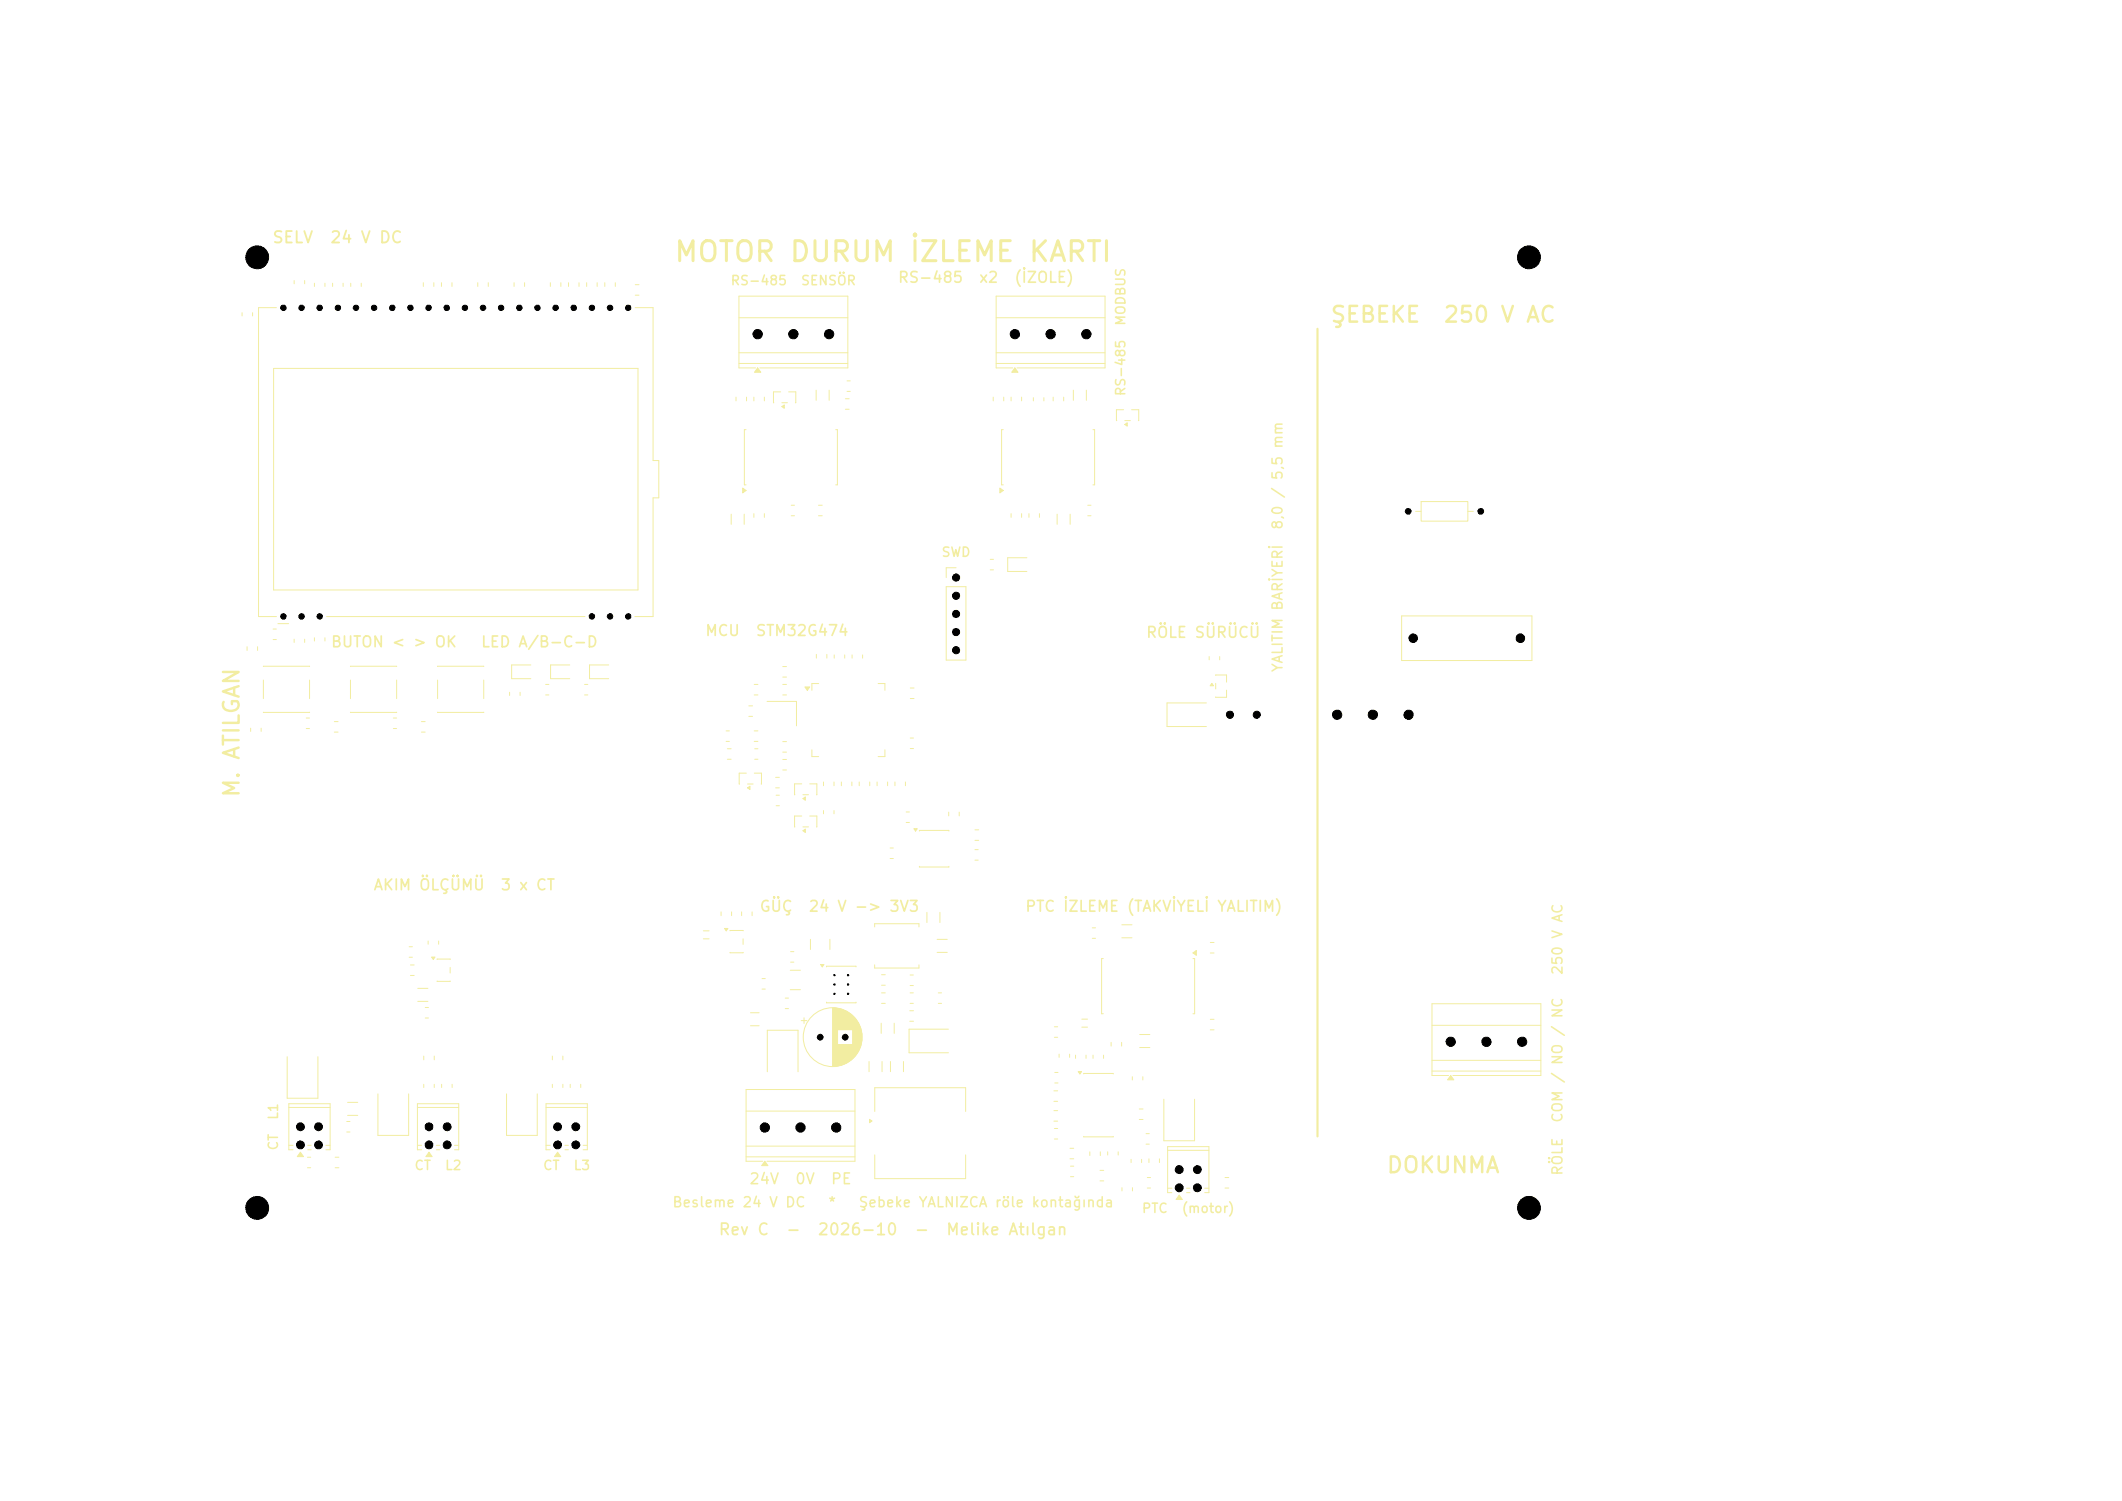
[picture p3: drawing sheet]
<svg xmlns="http://www.w3.org/2000/svg" width="297mm" height="210mm" viewBox="0 0 297 210" stroke-linecap="round" stroke-linejoin="round" font-family="sans-serif">
<defs><g id="words">
<text font-size="2.8" fill="#f2eda1" x="94.2" y="37.3">MOTOR DURUM İZLEME KARTI</text>
<g font-size="2.2" fill="#f2eda1">
<text x="186.1" y="45.7">ŞEBEKE</text>
<text x="201.9" y="45.7">250 V AC</text>
<text x="34.1" y="111.7" transform="rotate(-90 34.1 111.7)">M. ATILGAN</text>
<text x="193.9" y="164.7">DOKUNMA</text>
</g>
<g font-size="1.6" fill="#f2eda1">
<text x="38" y="34.4">SELV</text>
<text x="46.1" y="34.4">24 V DC</text>
<text x="100.5" y="173.2">Rev C</text>
<text x="109.9" y="173.2">-</text>
<text x="114.3" y="173.2">2026-10</text>
<text x="127.9" y="173.2">-</text>
<text x="132.3" y="173.2">Melike Atılgan</text>
</g>
<g font-size="1.5" fill="#f2eda1">
<text x="125.6" y="39.9">RS-485</text>
<text x="136.9" y="39.9">x2</text>
<text x="141.8" y="39.9">(İZOLE)</text>
<text x="98.6" y="89.4">MCU</text>
<text x="105.7" y="89.4">STM32G474</text>
<text x="160.3" y="89.6">RÖLE SÜRÜCÜ</text>
<text x="46.2" y="90.9">BUTON &lt; &gt; OK</text>
<text x="67.2" y="90.9">LED A/B-C-D</text>
<text x="52.2" y="124.9">AKIM ÖLÇÜMÜ</text>
<text x="70" y="124.9">3 x CT</text>
<text x="106.2" y="127.9">GÜÇ</text>
<text x="113.1" y="127.9">24 V -&gt; 3V3</text>
<text x="143.4" y="127.9">PTC İZLEME (TAKVİYELİ YALITIM)</text>
<text x="104.8" y="166.1">24V</text>
<text x="111.2" y="166.1">0V</text>
<text x="116.2" y="166.1">PE</text>
</g>
<g font-size="1.4" fill="#f2eda1">
<text x="179.9" y="74.2" transform="rotate(-90 179.9 74.2)">8,0 / 5,5 mm</text>
<text x="179.9" y="94.2" transform="rotate(-90 179.9 94.2)">YALITIM BARİYERİ</text>
<text x="219" y="136.5" transform="rotate(-90 219 136.5)">250 V AC</text>
<text x="219" y="157.2" transform="rotate(-90 219 157.2)">COM / NO / NC</text>
<text x="219" y="164.6" transform="rotate(-90 219 164.6)">RÖLE</text>
<text x="94" y="169.3">Besleme 24 V DC</text>
<text x="115.8" y="169.3">*</text>
<text x="120.1" y="169.3">Şebeke YALNIZCA röle kontağında</text>
</g>
<g font-size="1.3" fill="#f2eda1">
<text x="102.2" y="40.2">RS-485</text>
<text x="112" y="40.2">SENSÖR</text>
<text x="157.8" y="45.7" transform="rotate(-90 157.8 45.7)">MODBUS</text>
<text x="157.8" y="55.5" transform="rotate(-90 157.8 55.5)">RS-485</text>
<text x="131.7" y="78.2">SWD</text>
<text x="39.2" y="161.1" transform="rotate(-90 39.2 161.1)">CT</text>
<text x="39.2" y="156.8" transform="rotate(-90 39.2 156.8)">L1</text>
<text x="57.9" y="164">CT</text>
<text x="62.2" y="164">L2</text>
<text x="75.9" y="164">CT</text>
<text x="80.2" y="164">L3</text>
<text x="159.7" y="170">PTC</text>
<text x="165.3" y="170">(motor)</text>
</g>
</g></defs>
<path d="M184.4 46v113" fill="none" stroke="#f2eda1" stroke-width=".3"/>
<path d="M105.5 71.9v.5M107 71.9v.5M114.8 134.9h.5l-.2 .4zM115.7 135.3v-.1h4.1v.1M70.9 153v5.9h4.3v-5.9M115.7 140.2v.1h4.1v-.1M132.7 144h-5.5v3.3h5.5" fill="none" stroke="#f2eda1" stroke-width=".14"/>
<path d="M114.8 134.9h.5l-.2 .4z" fill="#f2eda1"/>
<g fill="none" stroke="#f2eda1" stroke-width=".14">
<path d="M44 39.6v.5M45.5 39.6v.5M59.2 39.6v.5M60.7 39.6v.5M82.1 39.6v.5M83.6 39.6v.5M139 55.6v.5M140.5 55.6v.5M114.6 70.7h.5M114.6 72.2h.5M76.4 95.8h.4M76.4 97.2h.4"/>
<path d="M107.4 98.1h4.1v3.5M119.3 91.6v.5M120.7 91.6v.5M132.8 113.6v.6M134.3 113.6v.6M79.8 151.7v.5M81.3 151.7v.5M121.6 148.5v1.4M123.5 148.5v1.4M155.5 145.8v.6M157 145.8v.6M200.4 143.5h15.3"/>
<path d="M200.4 148.4h15.3M200.4 149.9h15.3M202.7 150.5h-2.3v-10.1h15.3v10.1h-12.4M203 150.5l.5 .6h-.9zM43 161.9h.5M43 163.4h.5"/>
</g>
<path d="M203 150.5l.5 .6h-.9z" fill="#f2eda1"/>
<g fill="none" stroke="#f2eda1" stroke-width=".14">
<path d="M84.7 39.6v.5M86.1 39.6v.5M38.3 51.5h51v31h-51zM38.7 43h-2.5v43.3h2.5M88.9 43h2.5v21.4h.8v5.3h-.8v16.6h-2.5M148 71.9v1.5M149.8 71.9v1.5M38.9 87.3h1.5M45.7 86.3h36.2M49.1 93.2h6.4M49.1 95.1v2.6M49.1 99.6h6.4"/>
<path d="M55.5 95.1v2.6M109.6 93.3h.5M109.6 94.7h.5M114.3 91.6v.5M115.7 91.6v.5M59 101h.5M59 102.4h.5M115.3 113.4v.5M116.7 113.4v.5M136.5 118.9h.4M129.7 127.7v1.4M131.6 127.7v1.4"/>
<path d="M136.5 120.3h.4M121.7 156.6l.3 .2-.3 .3zM122.4 155.5v-3.3h12.8v3.3M162.9 153.8v5.8h4.3v-5.8M122.4 161.6v3.3h12.8v-3.3M155 161.2v.4M156.5 161.2v.4M160.8 162.1v.6M162.3 162.1v.6"/>
</g>
<path d="M121.7 156.6l.3 .2-.3 .3z" fill="#f2eda1"/>
<g fill="none" stroke="#f2eda1" stroke-width=".14">
<path d="M61.8 39.6v.5M63.3 39.6v.5M168.8 98.4h-5.5v3.3h5.5M55.1 100.5h.4M55.1 101.9h.4M112.2 114.2h-1l.1 1.5M112.4 115.7h.8M112.4 116.2l.3-.2v.5zM113.3 114.2h1v1.5M57.3 132.5h.4M57.3 133.9h.4M109.9 139.6h.5"/>
<path d="M40.2 147.8v5.9h4.3v-5.9M77.3 147.8v.5M78.8 147.8v.5M109.9 141.1h.5M147.5 152.6h.5M147.5 154.1h.5"/>
</g>
<path d="M112.4 116.2l.3-.2v.5z" fill="#f2eda1"/>
<path d="M109.3 54.8h-1v1.5M109.4 56.3h.8M109.4 56.9l.4-.3v.5zM110.4 54.8h1l-.1 1.5" fill="none" stroke="#f2eda1" stroke-width=".14"/>
<path d="M109.4 56.9l.4-.3v.5z" fill="#f2eda1"/>
<path d="M157.3 57.3h-1v1.5M157.4 58.8h.8M157.4 59.4l.4-.3v.5zM158.4 57.3h1l-.1 1.5M124.6 148.5v1.4M126.5 148.5v1.4" fill="none" stroke="#f2eda1" stroke-width=".14"/>
<path d="M157.4 59.4l.4-.3v.5z" fill="#f2eda1"/>
<path d="M136.5 116.1h.5M136.5 117.6h.5M40.4 154.9h5.8M40.4 160.2h.6M41 160.9h-.6v-6.5h5.8v6.5h-.6M42 161.2l.5 .6h-.9zM43.1 160.2h.5M43.1 160.9h.5M45.6 160.2h.6" fill="none" stroke="#f2eda1" stroke-width=".14"/>
<path d="M42 161.2l.5 .6h-.9z" fill="#f2eda1"/>
<path d="M102.3 71.9v1.5M104.2 71.9v1.5M105.6 95.8h.5M105.6 97.2h.5M109.6 103.8h.5M109.6 105.2h.5M101.4 129.9h.5l-.3 .3zM102.2 130.2h1.8M102.2 133.3h1.8M104 131.4v.7M148.2 147.5v.4M149.7 147.5v.4" fill="none" stroke="#f2eda1" stroke-width=".14"/>
<path d="M101.4 129.9h.5l-.3 .3z" fill="#f2eda1"/>
<g fill="none" stroke="#f2eda1" stroke-width=".14">
<path d="M150.2 54.6v1.4M152 54.6v1.4M103.9 68.3l.5 .3-.5 .4zM104.4 60.1h-.2v7.7h.2M117 60.1h.2v7.7h-.2M61.2 93.2h6.5M61.2 95.1v2.6M61.2 99.6h6.5M67.7 95.1v2.6M104.8 98.8h.5M169.2 91.9v.4M170.7 91.9v.4"/>
<path d="M104.8 100.2h.5M109.6 106.3h.5M109.6 107.7h.5M169.4 131.9h.5M169.4 133.3h.5M52.9 153v5.9h4.3v-5.9M152.5 161.2v.5M154 161.2v.5"/>
</g>
<path d="M103.9 68.3l.5 .3-.5 .4z" fill="#f2eda1"/>
<path d="M118.3 55.8h.6M118.3 57.3h.6M104.5 108.2h-1v1.5M104.6 109.7h.8M104.6 110.2l.4-.2v.5zM105.6 108.2h1l-.1 1.5" fill="none" stroke="#f2eda1" stroke-width=".14"/>
<path d="M104.6 110.2l.4-.2v.5z" fill="#f2eda1"/>
<g fill="none" stroke="#f2eda1" stroke-width=".14">
<path d="M143.7 78h-2.7v2h2.7M152.2 70.7h.5M152.2 72.2h.5M196.2 86.2h18.2v6.2h-18.2zM42.9 100.5h.4M42.9 101.9h.4M46.8 101h.5M46.8 102.4h.5M105.6 102.3h.5M105.6 103.7h.5M105.6 104.8h.5M105.6 106.2h.5"/>
<path d="M108.6 108.8h.5M108.6 110.2h.5M108.6 111.3h.5M108.6 112.7h.5M59.9 131.7v.4M61.4 131.7v.4M123.4 138.9h.5M127.4 138.9h.4M48.5 156.9h.5M48.5 158.4h.5M123.4 140.4h.5M127.4 140.4h.4"/>
<path d="M154 163.8h.5M154 165.2h.5M163.4 160.9h5.8M163.4 166.2h.6M164 166.9h-.6v-6.5h5.8v6.5h-.6M165 167.2l.5 .6h-.9zM166.1 166.2h.5M166.1 166.9h.5M168.6 166.2h.6"/>
</g>
<path d="M165 167.2l.5 .6h-.9z" fill="#f2eda1"/>
<g fill="none" stroke="#f2eda1" stroke-width=".14">
<path d="M41.2 39.3v.4M42.6 39.3v.4M49.1 39.6v.5M50.6 39.6v.5M66.9 39.6v.5M68.3 39.6v.5M88.9 39.8h.5M33.9 43.8v.4M35.4 43.8v.4M88.9 41.3h.5M103 55.6v.5M104.5 55.6v.5"/>
<path d="M114.2 54.6v1.4M116 54.6v1.4M141.5 55.6v.5M143 55.6v.5M138.6 78.3h.5M138.6 79.7h.5M141.5 71.9v.5M143 71.9v.5M38.2 88h.5M38.2 89.5h.5M44 89.2v.5M45.5 89.2v.5"/>
<path d="M117.8 109.4v.5M119.2 109.4v.5M124.6 118.6h.4M110.6 135.8h1.4M110.6 138.5h1.4M110.7 133.1h.4M110.7 134.6h.4M124.6 120.1h.4M127.4 136.4h.4M127.4 137.9h.4M152.9 129.8h.4M152.9 131.3h.4"/>
<path d="M154.4 134.1h-.2v7.7h.2M167 134.1h.2v7.7h-.2M167 133.3l.4-.3v.7zM48.6 154.2h1.5M48.6 156.1h1.5M77.3 151.7v.5M78.8 151.7v.5M105 141.7h1.2M105 143.5h1.2M123.3 143.2v1.4M125.2 143.2v1.4M147.6 157.9h.4"/>
<path d="M147.6 159.4h.4M150.5 147.6v.5M152 147.6v.5M159.5 155.2h.5M159.5 156.6h.5M160.4 158.6h.5M149.8 163.2h.5M149.8 164.6h.5M160.4 160.1h.5"/>
</g>
<path d="M167 133.3l.4-.3v.7z" fill="#f2eda1"/>
<g fill="none" stroke="#f2eda1" stroke-width=".14">
<path d="M101.6 102.3h.5M101.6 103.7h.5M126.8 113.6h.5M126.8 115.1h.5M60.4 133.9h.5l-.3 .3zM61.2 134.2h1.8M61.2 137.3h1.8M63 135.4v.7M106.7 136.9h.4M106.7 138.4h.4M123.4 136.4h.5M123.4 137.8h.5"/>
<path d="M112.1 142.8h.8M112.5 142.4v.8M116.5 141v8.2M116.6 141v8.2M116.7 141v8.2M116.8 141v8.2M116.9 141v8.2M117 141.1v8.1M117.1 141.1v8.1M117.1 141.1v8M117.2 141.1v8M117.3 141.1v3"/>
<path d="M117.3 146.2v2.9M117.4 141.1v3M117.4 146.2v2.9M117.5 141.1v3M117.5 146.2v2.9M117.5 141.2v2.9M117.6 141.2v2.9M117.6 146.2v2.9M117.6 146.2v2.8M117.7 141.2v2.9M117.7 146.2v2.8M117.8 141.2v2.9"/>
<path d="M117.8 146.2v2.8M117.9 141.2v2.9M117.9 146.2v2.8M117.9 141.3v2.8M117.9 146.2v2.7M118 141.3v2.8M118 146.2v2.7M118.1 141.3v2.8M118.1 146.2v2.7M118.1 141.4v2.7M118.2 141.4v2.7M118.2 146.2v2.7"/>
<path d="M118.2 146.2v2.6M118.3 141.4v2.7M118.3 146.2v2.6M118.4 141.5v2.6M118.4 146.2v2.6M118.4 146.2v2.5M118.5 141.5v2.6M118.5 146.2v2.5M118.6 141.6v2.5M118.6 146.2v2.4M118.7 141.6v2.5M118.7 146.2v2.4"/>
<path d="M118.7 141.7v2.4M118.8 141.7v2.4M118.8 146.2v2.3M118.9 141.7v2.4M118.9 146.2v2.3M118.9 141.8v2.3M118.9 146.2v2.2M119 141.8v2.3M119 146.2v2.2M119 141.9v2.2M119.1 141.9v2.2M119.1 146.2v2.1"/>
<path d="M119.1 142v2.1M119.2 142v2.1M119.2 146.2v2M119.3 142.1v2M119.3 146.2v2M119.3 146.2v1.9M119.3 142.1v6M119.4 142.2v5.9M119.4 142.2v5.8M119.5 142.2v5.8M119.5 142.3v5.6M119.6 142.4v5.5"/>
<path d="M119.6 142.4v5.4M119.7 142.5v5.3M119.7 142.5v5.2M119.7 142.6v5.1M119.8 142.6v5M119.8 142.7v4.9M119.9 142.7v4.8M119.9 142.8v4.7M119.9 142.8v4.6M120 142.9v4.4M120.1 143v4.2M120.1 143.1v4"/>
<path d="M120.2 143.2v3.8M120.2 143.3v3.6M120.3 143.4v3.4M120.3 143.5v3.3M120.3 143.6v3.1M120.4 143.7v2.9M120.4 143.8v2.7M120.5 143.9v2.4M120.5 144v2.2M120.5 144.2v1.9M120.6 144.3v1.6M120.6 144.6v1"/>
<path d="M158.3 162.2v.5M159.8 162.2v.5"/>
<circle cx="116.5" cy="145.1" r="4.1"/>
</g>
<path d="M60.4 133.9h.5l-.3 .3z" fill="#f2eda1"/>
<path d="M112.7 96.1h.6l-.3 .5zM114.6 95.6h-1v1M122.9 95.6h1v1M113.6 104.9v1h1M123.9 104.9v1h-1" fill="none" stroke="#f2eda1" stroke-width=".14"/>
<path d="M112.7 96.1h.6l-.3 .5z" fill="#f2eda1"/>
<path d="M46.5 39.6v.5M48 39.6v.5M139.9 68.3l.5 .3-.5 .4zM140.4 60.1h-.2v7.7h.2M153 60.1h.2v7.7h-.2M59.3 147.8v.5M60.8 147.8v.5M46.9 161.9h.5M46.9 163.4h.5" fill="none" stroke="#f2eda1" stroke-width=".14"/>
<path d="M139.9 68.3l.5 .3-.5 .4z" fill="#f2eda1"/>
<g fill="none" stroke="#f2eda1" stroke-width=".14">
<path d="M77 39.6v.5M78.5 39.6v.5M36.9 93.2h6.4M36.9 95.1v2.6M36.9 99.6h6.4M43.3 95.1v2.6M101.8 104.8h.5M101.8 106.2h.5M122.8 109.4v.5M124.2 109.4v.5M103.8 127.6v.5M105.3 127.6v.5"/>
<path d="M131.2 131.4h1.4M131.2 133.3h1.4M104.4 155.5h15.3M107.4 150v-5.9h4.3v5.9M151.4 142.6h.8M151.4 143.7h.8M104.4 160.4h15.3M104.4 161.9h15.3M106.7 162.5h-2.3v-10.1h15.3v10.1h-12.4M107 162.5l.5 .6h-.9z"/>
</g>
<path d="M107 162.5l.5 .6h-.9z" fill="#f2eda1"/>
<path d="M71.9 39.6v.5M73.4 39.6v.5M169.6 95.6l.3 .4h-.5zM170.2 94.5l1.5-.1v1M170.2 95.6v.8M171.7 96.6v1l-1.5-.1M100.9 127.6v.5M102.4 127.6v.5M157 166.2v.4M158.5 166.2v.4" fill="none" stroke="#f2eda1" stroke-width=".14"/>
<path d="M169.6 95.6l.3 .4h-.5z" fill="#f2eda1"/>
<path d="M150.9 149.9h.5l-.3 .4zM151.7 150.3h4.1M151.7 159h4.1M149.8 160.7h.5M149.8 162.1h.5" fill="none" stroke="#f2eda1" stroke-width=".14"/>
<path d="M150.9 149.9h.5l-.3 .4z" fill="#f2eda1"/>
<g fill="none" stroke="#f2eda1" stroke-width=".14">
<path d="M79.6 39.6v.5M81 39.6v.5M144.6 55.6v.5M146.1 55.6v.5M147.4 55.6v.5M148.9 55.6v.5M144 71.9v.5M145.5 71.9v.5M198.1 71.5h.8M198.9 70.2h6.5v2.7h-6.5zM205.4 71.5h.8M71.3 96.9v.4"/>
<path d="M72.8 96.9v.4M85.2 93h-2.7v2h2.7M127.4 103.3h.5M127.4 104.7h.5M76.4 154.9h5.8M76.4 160.2h.6M77 160.9h-.6v-6.5h5.8v6.5h-.6M78 161.2l.5 .6h-.9zM79.1 160.2h.5M79.1 160.9h.5M81.6 160.2h.6"/>
</g>
<path d="M78 161.2l.5 .6h-.9z" fill="#f2eda1"/>
<path d="M58.4 154.9h5.8M158.5 150.6v.5M160 150.6v.5M58.4 160.2h.6M59 160.9h-.6v-6.5h5.8v6.5h-.6M60 161.2l.5 .6h-.9zM61.1 160.2h.5M61.1 160.9h.5M63.6 160.2h.6M171.5 164.8h.5M171.5 166.2h.5" fill="none" stroke="#f2eda1" stroke-width=".14"/>
<path d="M60 161.2l.5 .6h-.9z" fill="#f2eda1"/>
<path d="M109.6 95.8h.5M109.6 97.2h.5M127.9 115.9h.5l-.3 .4zM128.7 116.3v-.1h4.1v.1M128.7 121.2v.1h4.1v-.1M59.5 141h.5M59.5 142.4h.5M147.6 143.7h.4M147.6 145.1h.4" fill="none" stroke="#f2eda1" stroke-width=".14"/>
<path d="M127.9 115.9h.5l-.3 .4z" fill="#f2eda1"/>
<g fill="none" stroke="#f2eda1" stroke-width=".14">
<path d="M103.4 44.5h15.3M103.4 49.4h15.3M103.4 50.9h15.3M105.7 51.5h-2.3v-10.1h15.3v10.1h-12.4M106 51.5l.5 .6h-.9zM118.6 53.3h.4M118.6 54.8h.4M116.8 91.6v.5M118.2 91.6v.5M157 129.4h1.4M157 131.2h1.4M61.8 151.7v.5"/>
<path d="M63.3 151.7v.5M160.6 164.8h.4M160.6 166.2h.4"/>
</g>
<path d="M106 51.5l.5 .6h-.9z" fill="#f2eda1"/>
<g fill="none" stroke="#f2eda1" stroke-width=".14">
<path d="M110.7 70.7h.5M110.7 72.2h.5M133.8 79.4h-1.4v1.4M34.6 90.5v.5M36 90.5v.5M41.2 89.4v.5M42.6 89.4v.5M74.3 93h-2.7v2h2.7M81.8 95.8h.5M81.8 97.2h.5M132.4 82.1h2.8v10.3h-2.8zM112.2 109.7h-1l.1 1.5"/>
<path d="M112.4 111.2h.8M112.4 111.7l.3-.2v.5zM113.3 109.7h1v1.5M120.3 109.4v.5M121.7 109.4v.5M58.5 138.3h1.4M98.4 130.2h.8M98.4 131.4h.8M58.5 140.1h1.4M59.3 151.7v.5M60.8 151.7v.5M127.3 141.4h.6"/>
<path d="M127.3 142.9h.6M147.5 155.4h.5M147.5 156.9h.5M153 147.6v.5M154.5 147.6v.5"/>
</g>
<path d="M112.4 111.7l.3-.2v.5z" fill="#f2eda1"/>
<g fill="none" stroke="#f2eda1" stroke-width=".14">
<path d="M139.4 44.5h15.3M139.4 49.4h15.3M139.4 50.9h15.3M141.7 51.5h-2.3v-10.1h15.3v10.1h-12.4M142 51.5l.5 .6h-.9zM127.4 96.3h.5M127.4 97.7h.5M35.1 101.9v.4M36.5 101.9v.4M115.3 109.4v.5M116.7 109.4v.5M125.3 109.4v.5"/>
<path d="M126.7 109.4v.5M122.4 129.7v-.5h6.2v.5M122.4 135v.4h6.2v-.4M131.3 138.9h.5M131.3 140.4h.5M147.6 150.1h.5M147.6 151.5h.5M159.5 144.7h1.4M159.5 146.6h1.4"/>
</g>
<path d="M142 51.5l.5 .6h-.9z" fill="#f2eda1"/>
<path d="M105.5 55.6v.5M107 55.6v.5M79.7 93h-2.6v2h2.6M57.4 135h.6M57.4 136.5h.6M113.4 131.4v1.4M116.2 131.4v1.4M169.4 142.6h.5M169.4 144.1h.5" fill="none" stroke="#f2eda1" stroke-width=".14"/>
<g fill="#000" stroke="#000" stroke-width=".14">
<circle cx="36" cy="36" r="1.6"/>
<circle cx="214" cy="36" r="1.6"/>
<circle cx="39.7" cy="43.1" r=".38"/>
<circle cx="42.2" cy="43.1" r=".38"/>
<circle cx="44.7" cy="43.1" r=".38"/>
<circle cx="47.3" cy="43.1" r=".38"/>
<circle cx="49.8" cy="43.1" r=".38"/>
<circle cx="52.4" cy="43.1" r=".38"/>
<circle cx="54.9" cy="43.1" r=".38"/>
<circle cx="57.4" cy="43.1" r=".38"/>
<circle cx="60" cy="43.1" r=".38"/>
<circle cx="62.5" cy="43.1" r=".38"/>
<circle cx="65.1" cy="43.1" r=".38"/>
<circle cx="67.6" cy="43.1" r=".38"/>
<circle cx="70.1" cy="43.1" r=".38"/>
<circle cx="72.7" cy="43.1" r=".38"/>
<circle cx="75.2" cy="43.1" r=".38"/>
<circle cx="77.8" cy="43.1" r=".38"/>
<circle cx="80.3" cy="43.1" r=".38"/>
<circle cx="82.8" cy="43.1" r=".38"/>
<circle cx="85.4" cy="43.1" r=".38"/>
<circle cx="87.9" cy="43.1" r=".38"/>
<circle cx="106" cy="46.8" r=".65"/>
<circle cx="111" cy="46.8" r=".65"/>
<circle cx="116" cy="46.8" r=".65"/>
<circle cx="142" cy="46.8" r=".65"/>
<circle cx="147" cy="46.8" r=".65"/>
<circle cx="152" cy="46.8" r=".65"/>
<circle cx="197.1" cy="71.5" r=".4"/>
<circle cx="207.3" cy="71.5" r=".4"/>
<circle cx="39.7" cy="86.2" r=".38"/>
<circle cx="42.2" cy="86.2" r=".38"/>
<circle cx="44.7" cy="86.2" r=".38"/>
<circle cx="82.8" cy="86.2" r=".38"/>
<circle cx="85.4" cy="86.2" r=".38"/>
<circle cx="87.9" cy="86.2" r=".38"/>
<circle cx="133.8" cy="91" r=".5"/>
<circle cx="133.8" cy="83.4" r=".5"/>
<circle cx="133.8" cy="88.4" r=".5"/>
<circle cx="133.8" cy="85.9" r=".5"/>
<circle cx="133.8" cy="80.8" r=".5"/>
<circle cx="172.1" cy="100" r=".5"/>
<circle cx="175.9" cy="100" r=".5"/>
<circle cx="187.1" cy="100" r=".65"/>
<circle cx="192.1" cy="100" r=".65"/>
<circle cx="197.1" cy="100" r=".65"/>
<circle cx="197.8" cy="89.3" r=".6"/>
<circle cx="212.8" cy="89.3" r=".6"/>
<circle cx="116.8" cy="139" r=".1"/>
<circle cx="116.8" cy="137.7" r=".1"/>
<circle cx="116.8" cy="136.4" r=".1"/>
<circle cx="118.7" cy="139" r=".1"/>
<circle cx="118.7" cy="137.7" r=".1"/>
<circle cx="118.7" cy="136.4" r=".1"/>
<circle cx="42" cy="157.6" r=".55"/>
<circle cx="44.6" cy="157.6" r=".55"/>
<circle cx="60" cy="157.6" r=".55"/>
<circle cx="62.6" cy="157.6" r=".55"/>
<circle cx="78" cy="157.6" r=".55"/>
<circle cx="80.6" cy="157.6" r=".55"/>
<circle cx="107" cy="157.8" r=".65"/>
<circle cx="112" cy="157.8" r=".65"/>
<circle cx="114.8" cy="145.1" r=".4"/>
<circle cx="117" cy="157.8" r=".65"/>
<circle cx="118.3" cy="145.1" r=".4"/>
<circle cx="203" cy="145.8" r=".65"/>
<circle cx="208" cy="145.8" r=".65"/>
<circle cx="213" cy="145.8" r=".65"/>
<circle cx="36" cy="169" r="1.6"/>
<circle cx="42" cy="160.2" r=".55"/>
<circle cx="44.6" cy="160.2" r=".55"/>
<circle cx="60" cy="160.2" r=".55"/>
<circle cx="62.6" cy="160.2" r=".55"/>
<circle cx="78" cy="160.2" r=".55"/>
<circle cx="80.6" cy="160.2" r=".55"/>
<circle cx="165" cy="166.2" r=".55"/>
<circle cx="165" cy="163.6" r=".55"/>
<circle cx="167.6" cy="163.6" r=".55"/>
<circle cx="167.6" cy="166.2" r=".55"/>
<circle cx="214" cy="169" r="1.6"/>
</g>
<use href="#words"/>
</svg>
